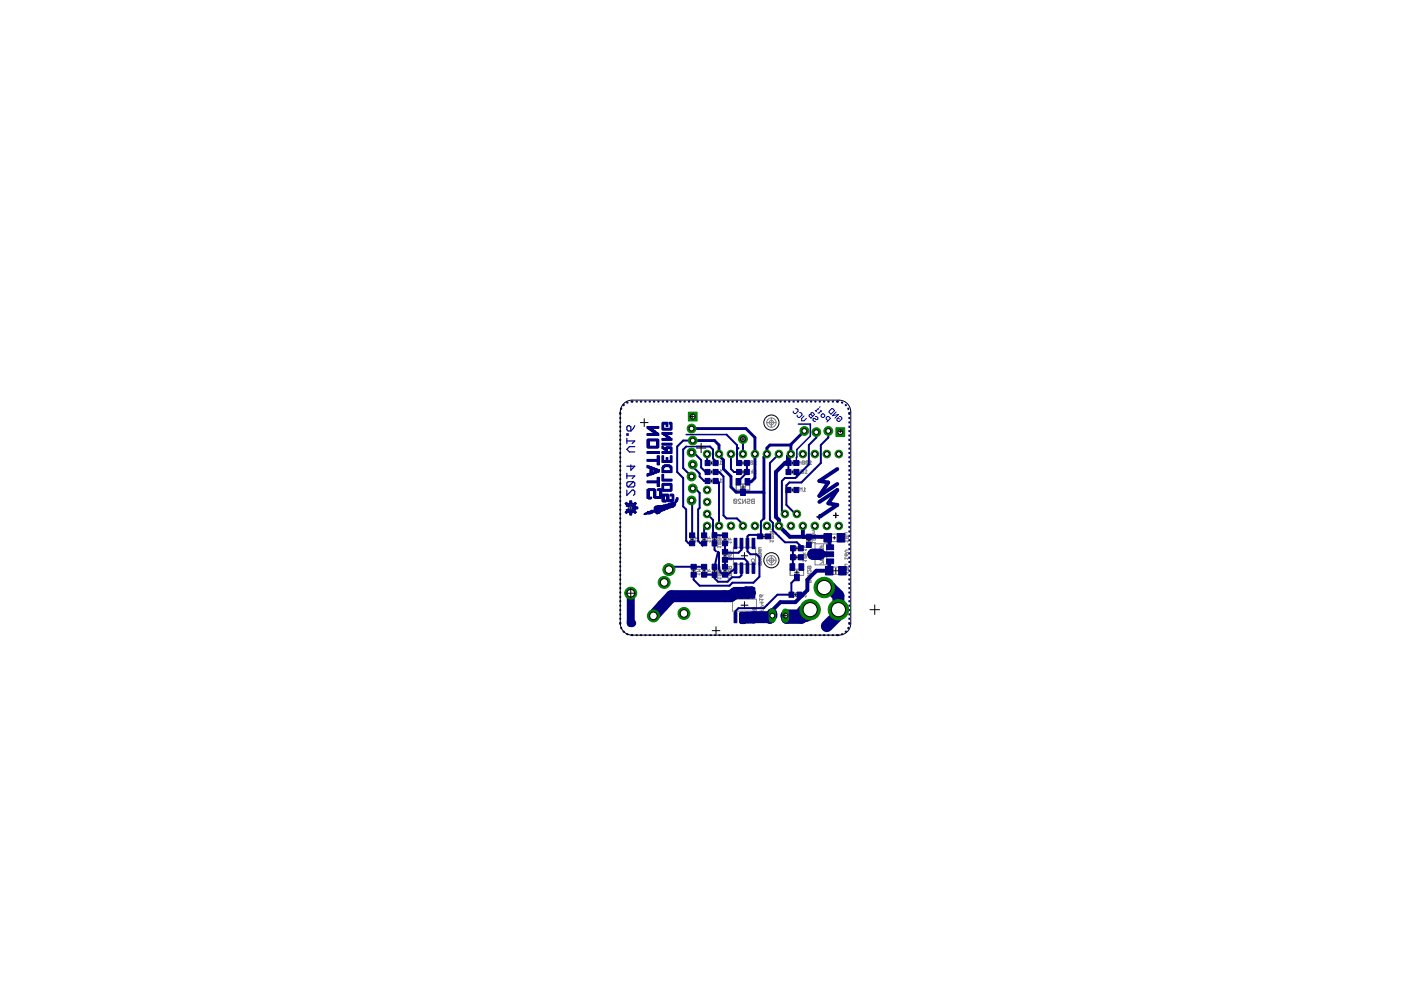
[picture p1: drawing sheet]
<svg xmlns="http://www.w3.org/2000/svg" width="297mm" height="210mm" viewBox="0 0 297 210" stroke-linecap="round" stroke-linejoin="round" font-family="sans-serif">
<g fill="none" stroke="#000" stroke-width=".21">
<path d="M150.6 98.2h.5M150.9 97.9v.5M150.9 99.8v.5M157.3 98.2h.5M157.5 97.9v.5M157.5 99.8v.5M167.7 98.2h.6M168 97.9v.5M168 99.8v.5M146.4 114.3h.7M146.7 114v.7M148.7 115.6h.5"/>
<path d="M148.9 114.3h.7M149 115.3v.6M149.3 114v.7M150.6 102h.5M150.6 100.1h.5M150.9 101.7v.5M151.1 114.3h.8M151.5 114v.7M153.4 114.3h.7M153.4 117.8h.6M153.7 114v.7M153.7 117.5v.7"/>
<path d="M157 103.3h1.1M157.2 117.8h1.3M157.3 100.1h.5M157.5 102.7v1.1M157.8 117.2v1.3M161.6 113.7h.7M162 113.3v.8M167.7 100.1h.6M167.7 103.9h.6M168 103.6v.5M168.7 118.2h.5M168.7 116.2h.5"/>
<path d="M169 116v.5M169 117.9v.5M171.1 114.7h.8M171.5 114.3v.8M173.2 109.6h1M173.5 117.5h1.1M173.7 109.1v1M174 117v1M176.6 114h.6M176.9 113.7v.6M146.8 121h.5M147.1 120.7v.6"/>
<path d="M149 121h.5M149.3 120.7v.6M151 133.7h1.6M151.2 121h.6M151.5 120.7v.6M151.8 132.9v1.6M153.5 121h.5M153.7 120.7v.6M157.1 128.3h1.5M157.8 127.6v1.5M168.4 126.1h.5M168.5 121.3h.9"/>
<path d="M168.6 125.8v.5M169 120.9v.9M176.6 121h1.2M177.2 120.4v1.2"/>
</g>
<g fill="none" stroke="#808080" stroke-width=".21">
<path d="M150.4 97.8h.9M150.4 98.5h.9M150.4 99.7h.9M151.9 98l.4 .2-.4 .2M151.9 99.9l.4 .2-.4 .3M152.3 97.7v.7M152.3 99.6v.8M152.5 98.4h.6M153.1 98l-.3-.3v.7M153.1 99.9l-.3-.3v.8M157.1 97.8h.9M157.1 98.5h.9"/>
<path d="M157.1 99.7h.9M158.5 98l.4 .2-.4 .2M158.9 97.7v.7M159.1 97.8v.5l.1 .1 .4-.1M159.1 97.8l.1-.1 .4 .1v.5M159.1 97.8l.5 .5M159.2 99.9l.4 .2-.4 .3M159.6 99.6v.8M159.9 98.4h.4M160.3 98l-.2-.3v.7M160.3 99.9l-.2-.3v.8M167.6 99.7h.8"/>
<path d="M167.6 98.6h.8M167.6 97.7h.8M169.3 99.9l.3 .2-.3 .3M169.4 98.4l.1-.4h.3v.4M169.6 99.6v.8M169.9 99.7l.1 .7 .4-.2M169.9 99.7l.1-.1 .4 .1v.5M169.9 99.7l.5 .5M170.1 97.8v.5l.1 .1 .4-.1M170.1 97.8l.4-.1 .1 .6M170.1 97.8l.5 .5M170.9 97.8l.1 .6 .3-.1"/>
<path d="M170.9 97.8l.1-.1 .3 .1v.5M170.9 97.8l.4 .5M171.1 99.9l-.2-.3v.8M171.6 98.4h.5M172.1 98l-.2-.3v.7M146.4 113.9v.9M147.1 113.9v.9M147.4 114.2h.7M147.4 114.7h.7l-.2 .3M147.4 114.4v.6M147.4 113.8l.3 .4 .2-.4M148.9 113.9v.9"/>
<path d="M149.6 113.9v.9M149.9 114.4v.6M149.9 114.2h.8M149.9 114.7h.8l-.2 .3M149.9 113.8l.3 .4 .3-.4M150.4 102.3h.9M150.4 101.6h.9M150.4 100.4h.9M151.1 114v.7M151.9 114v.7M151.9 101.8l.4 .2-.4 .3M152.2 115.7v.4"/>
<path d="M152.2 113.4l.5 .1v.4h-.5M152.2 115.9h.7l-.2 .2M152.3 101.5v.8M152.5 102.3h.6M152.5 100.4h.6M152.8 114.2h-.5v.5M152.8 114.9h-.5v.5M152.8 114.2v.5h-.5M152.8 114.9v.5h-.5M152.8 114.9l-.5 .5M152.8 114.2l-.5 .5M153.1 101.8l-.3-.3v.8"/>
<path d="M153.4 113.9v.9M153.4 117.4v.9M154.1 113.9v.9M154.1 117.4v.9M154.4 114.7v.5M154.4 117.2h.7M154.4 116.8l.2 .4 .3-.4M154.4 115h.7l-.2 .2M154.4 114.4h.7M154.4 114.1l.2 .3 .3-.3M154.5 117.5l.2 .1v.3l-.3-.1zM155.1 118.2v.5h-.4l.2-.3-.2-.2-.3 .1 .1 .4"/>
<path d="M155.1 117.5l-.4 .4M155.5 116h4.7v3.7h-4.7zM155.6 106l.4-.2 .2 .2v.6M155.6 106v.6l.1 .1 .5-.1M155.6 106l.6 .6M156.1 102.6h2.8v1.3h-2.8zM157.1 100.4h.9M157.1 106l-.1-.2-.5 .2 .6 .7h-.6M157.5 105.8v.9l.6-.9v.9M158.4 106l.1-.2 .5 .2-.2 .3-.4 .1 .1 .3 .5-.1M159.3 106l.2-.2h.4v.9h-.4l-.2-.1 .2-.3zM159.5 106.3h.4"/>
<path d="M159.9 100.4h.4M160.8 119.3h.6v-.3l-.3-.1-.1 .4M160.8 119.6l.5-.1 .1 .3h-.4zM160.8 116.8h.3v.3l-.3-.2zM160.8 118.4h.4l.2 .1-.2 .2h-.4M161.1 117.3h.3l-.1 .3M161.1 117.9h.3l-.1 .3M161.1 117.3h-.3l.2 .3M161.1 117.9h-.3l.2 .3M161.1 117.3v.1M161.1 117.9v.1M161.1 118.4v.3"/>
<path d="M161.4 116.1l-.6 .1 .2 .3h.4M161.4 116.7l-.3 .4M161.6 114.2h.7M161.6 113.3h.7M163.3 114.7h.7l-.2 .3M163.3 114.4v.6M163.3 112.2l.5 .1v.4h-.5M163.9 113.7l.1 .4-.6 .1M163.9 113l.1 .3-.6 .2M163.9 113.7h-.5l-.1 .1 .1 .4M163.9 113l-.6 .1 .1 .4M163.9 113.7l-.5 .5"/>
<path d="M163.9 113l-.5 .5M167.6 100.4h.8M167.6 104.2h.8M167.6 103.5h.8M168.5 115.9h.9M168.5 116.6h.9M168.5 117.8h.9M168.5 118.5h.9M169.6 104.2v-.8l.2 .3 .3-.3v.8M170.2 116.3v.5M170.2 116.5h.8l-.3 .3M170.2 116h.8"/>
<path d="M170.2 115.7l.3 .3 .2-.3M170.3 118.6v.5M170.3 118.8h.7l-.2 .3M170.3 117.6h.7M170.3 117.2l.2 .4 .3-.4M170.3 104.2h.5M170.6 100.4h.5M170.8 103.7l-.2-.3v.8M170.9 117.8h-.5l-.1 .2 .1 .3M170.9 117.8l.1 .4-.6 .1M170.9 117.8l-.5 .5M171.1 114.3v.7"/>
<path d="M171.9 114.3v.7M172 117.2h.7M172 117.4h.7M172 117.9h.7M172 117.2l.4-.5h.3v1.6h-.3l-.4-.4M172 117.5h.7M172 117.2v.7M172 117.7h.7M172.2 117h.5M172.2 115h.7l-.2 .3M172.2 114.8v.5M172.2 112.5l.5 .1v.4h-.5"/>
<path d="M172.2 118h.5M172.3 118.2h.4M172.3 116.9h.4M172.8 113.3l-.6 .1 .1 .4M172.8 114h-.5l-.1 .2 .1 .3M172.8 114l.1 .4-.6 .1M172.8 113.3l.1 .3-.6 .2M172.8 114l-.5 .5M172.8 113.3l-.5 .5M172.8 115.3h2.5v4.5h-2.5zM173.8 119.6l.7-.5h.1v.5M173.8 117.6v.5h.8"/>
<path d="M174.2 118.4h-.4l.2 .4 .2-.1M174.2 118.4h.4l-.1 .4-.3-.1M174.2 115.6v.2M174.2 118.4v.3M174.5 116.8l-.5 .5M174.5 116.8l.1 .2-.1 .3h-.5M174.5 116.8l-.7 .2 .2 .3M174.6 115.3v.5h-.8M174.6 116.1v.5h-.4l.1-.4-.3-.1-.2 .1 .2 .4M175.9 114.8h1.9M175.9 113.2h1.9M179.2 118.4h.7l-.3 .2"/>
<path d="M179.2 114.7h.7l-.3 .3M179.2 114.4v.6M179.2 117.5h.3v.4h-.2zM179.2 118.1v.5M179.6 113h-.4l.1 .5h.3M179.6 119.6h-.4l.1 .5h.3M179.8 113.7v.5h-.5M179.8 113.7h-.5v.5M179.8 113.7l-.5 .5M179.9 117.4l-.4 .5M179.9 116.6h-.5l-.2 .3 .2 .2h.5M146.7 120.6v.9"/>
<path d="M147.4 120.6v.9M147.7 121.7h.8l-.3 .2M147.7 121.4v.5M147.7 120.7h.8l-.3 .2 .3 .3h-.8M148.9 120.6v.9M149.6 120.6v.9M149.9 121.6h.8l-.3 .3M149.9 121.4v.5M149.9 121.1h.8M149.9 120.7l.3 .4 .2-.4M151.1 120.7v.7M151.9 120.7v.7"/>
<path d="M152.2 122.6h.7l-.2 .2M152.2 120.1l.5 .1v.4h-.5M152.2 122.3v.5M152.8 121.6v.5h-.5M152.8 121.6h-.5v.5M152.8 120.8v.5h-.5M152.8 120.8h-.5v.5M152.8 121.6l-.5 .5M152.8 120.8l-.5 .5M153.4 120.6v.9M154.1 120.6v.9M154.4 122.6h.7l-.2 .2"/>
<path d="M154.4 122.3v.5M154.4 120.6h.7l-.1-.5-.4 .1v.4M154.4 120.1l.2 .2M155 120.8h-.5v.5M155 121.6h-.5v.5M155 121.6v.5h-.5M155 120.8v.5h-.5M155 121.6l-.5 .5M155 120.8l-.5 .5M155.3 127h5.1v2.6h-5.1zM161.1 126.2l.2-.1 .1 .5-.3-.2zM161.1 126.8v.5"/>
<path d="M161.1 130.6v.2M161.1 130.7h.7M161.1 128.8l.6-.5h.1v.5M161.1 130.3h.7v-.4l-.4-.1-.1 .5M161.1 129.8l.2 .3M161.1 127.1h.7l-.3 .2M161.4 127.6v.5l.4-.4h-.7M161.4 129.3v.3M161.8 129.1v.5h-.7M161.8 130.6v.2M161.8 126.1l-.4 .5M167.5 120.7h2.9v1.3h-2.9z"/>
<path d="M168.2 125.7h.9M168.2 126.4h.9M170.2 126.4h.8l-.3 .2M170.2 126.1v.5M170.2 125.9h.8M170.2 125.5l.3 .4 .2-.4M171.2 120.8v.5l.5-.5 .3 .1-.2 .4M171.2 123.1l.6-.1 .2 .5h-.8zM171.6 123.1v.4M171.8 120l-.6 .2 .1 .3M171.8 120l.2 .4-.7 .1M171.8 122.3l.2 .3-.3 .2-.1-.4-.3-.1-.1 .1 .1 .4"/>
<path d="M171.8 120l-.5 .5M172 121.5h-.8l.8 .5h-.8M176.2 121.8h2M176.2 120.2h2M179.2 121.4h.7l-.3 .2M179.2 121.1v.5M179.8 120.4h-.5v.5M179.8 120.4v.5h-.5M179.8 120.4l-.5 .5"/>
<circle cx="159.6" cy="118.8" r=".36"/>
</g>
<g fill="#808080" stroke="#808080" stroke-width=".21">
<path d="M159.6 119.7h.3v1h-.3z"/>
<path d="M158.3 119.7h.3v1h-.3z"/>
<path d="M157 119.7h.4v1h-.4z"/>
<path d="M155.8 119.7h.3v1h-.3z"/>
<path d="M159.6 115h.3v1h-.3z"/>
<path d="M158.3 115h.3v1h-.3z"/>
<path d="M157 115h.4v1h-.4z"/>
<path d="M155.8 115h.3v1h-.3z"/>
<path d="M153.3 120.2h.8v.4h-.8z"/>
<path d="M153.3 121.4h.8v.5h-.8z"/>
<path d="M153.3 117h.8v.4h-.8z"/>
<path d="M153.3 118.3h.8v.4h-.8z"/>
<path d="M148.9 121.4h.8v.5h-.8z"/>
<path d="M148.9 120.2h.8v.4h-.8z"/>
<path d="M151 121.3h1v.6h-1z"/>
<path d="M151 120.2h1v.5h-1z"/>
<path d="M168.7 122h.5v.6h-.5z"/>
<path d="M169.7 120h.4v.6h-.4z"/>
<path d="M167.8 120h.5v.6h-.5z"/>
<path d="M169.1 125.7h.4v.8h-.4z"/>
<path d="M167.8 125.7h.4v.8h-.4z"/>
<path d="M169.4 115.8h.4v.9h-.4z"/>
<path d="M168.1 115.8h.4v.9h-.4z"/>
<path d="M153.3 113.5h.8v.4h-.8z"/>
<path d="M153.3 114.8h.8v.4h-.8z"/>
<path d="M151 113.5h1v.5h-1z"/>
<path d="M151 114.7h1v.5h-1z"/>
<path d="M146.3 113.5h.9v.4h-.9z"/>
<path d="M146.3 114.8h.9v.4h-.9z"/>
<path d="M148.9 114.8h.8v.4h-.8z"/>
<path d="M148.9 113.5h.8v.4h-.8z"/>
<path d="M151.3 97.7h.4v.9h-.4z"/>
<path d="M150 97.7h.4v.9h-.4z"/>
<path d="M150 101.6h.4v.8h-.4z"/>
<path d="M151.3 101.6h.4v.8h-.4z"/>
<path d="M150 99.7h.4v.8h-.4z"/>
<path d="M151.3 99.7h.4v.8h-.4z"/>
<path d="M175.3 115.8h.8v.5h-.8z"/>
<path d="M175.3 118.8h.8v.5h-.8z"/>
<path d="M175.3 117.2h.8v.6h-.8z"/>
<path d="M171 113.8h1v.5h-1z"/>
<path d="M171 115h1v.5h-1z"/>
<path d="M167.2 97.7h.5v.9h-.5z"/>
<path d="M168.3 97.7h.5v.9h-.5z"/>
<path d="M175.5 120.2h.8v1.7h-.8z"/>
<path d="M178.1 120.2h.8v1.7h-.8z"/>
<path d="M175.2 113.2h.7v1.7h-.7z"/>
<path d="M177.8 113.2h.8v1.7h-.8z"/>
<path d="M167.2 99.7h.4v.8h-.4z"/>
<path d="M168.4 99.7h.4v.8h-.4z"/>
<path d="M161.1 113.3h.5v.9h-.5z"/>
<path d="M162.3 113.3h.5v.9h-.5z"/>
<path d="M169.4 117.7h.4v.9h-.4z"/>
<path d="M168.1 117.7h.4v.9h-.4z"/>
<path d="M146.6 120.2h.9v.4h-.9z"/>
<path d="M146.6 121.4h.9v.5h-.9z"/>
<path d="M157.3 103.9h.5v.6h-.5z"/>
<path d="M158.2 101.9h.5v.6h-.5z"/>
<path d="M156.4 101.9h.4v.6h-.4z"/>
<path d="M156.7 97.7h.4v.9h-.4z"/>
<path d="M157.9 97.7h.5v.9h-.5z"/>
<path d="M156.7 99.7h.4v.8h-.4z"/>
<path d="M157.9 99.7h.5v.8h-.5z"/>
<path d="M167.2 103.5h.4v.8h-.4z"/>
<path d="M168.4 103.5h.4v.8h-.4z"/>
</g>
<path d="M159.6 128.9a.32 .32 0 0 1 .5 0 .32 .32 0 0 1-.1 .5 .32 .32 0 0 1-.4-.3h.1a.19 .19 0 0 1 .2-.2 .19 .19 0 0 1 .2 .2 .19 .19 0 0 1-.3 .1l-.2-.1z" fill-rule="evenodd" fill="#808080" stroke="#808080" stroke-width=".21"/>
<g fill="none" stroke="#000080" stroke-width=".21">
<path d="M168.7 86.7h.3l.2 .2v.3l-.5 .5h-.3l-.2-.3v-.2M169.5 87.5h.3l.2 .3v.2l-.5 .5h-.2l-.3-.2v-.3M170.5 88.2l-.5 .5v.5h.5l.5-.5M171.9 87.9l.4 .4M171.9 87.6l.4-.1 .4 .4-.8 .7-.3-.3 .1-.4h.2zM172.8 87l.3 .3M172.9 88.3h.2l.3 .3-.1 .4h-.3l-.2-.3-.4 .1v.3l.2 .2h.3M173.6 86.8l-.1-.2-.5 .5M173.9 86.2l-.2 .2M173.9 87.1l.3 .2M174.1 88l.2-.2h.3l.3 .2v.3l-.3 .2h-.3l-.2-.2zM174.2 87.1l-.5 .5h-.3"/>
<path d="M175.6 89.2l-.4-.4v-.2l.2-.3h.3l.4 .4-.8 .8M175.8 87.2l.5-.5h.3l.4 .4-.8 .7-.4-.4zM177.3 87.4l-.8 .7 1.3-.2-.8 .7M178 88.3h.2l.3 .3v.2l-.5 .5h-.3l-.3-.2v-.3l.3-.2 .3 .2M132.5 106.8l.3-.3 .4 .3 .3-.1v-.5h.4l.1 .5 .3 .1 .4-.3 .2 .3M132.5 106.8l.4 .3-.1 .2 .5 .2M132.5 106.8h.6M132.6 108.7h.5M132.6 108.5h2.3M132.7 106.9h2.1M132.7 106.7h.3M132.7 108.4h2.1"/>
<path d="M132.7 108.8h.2M132.8 107h1.9M132.8 108.1l.1 .1-.4 .4 .3 .3 .4-.3 .3 .1v.5h.4l.1-.5 .3-.1 .4 .3 .2-.3-.3-.4 .1-.1M132.8 106.5h.1M132.8 107.3h1.9M132.8 108.3h1.9M132.8 108.1h.7M132.8 108.2h1.8M132.8 107.1h1.8M132.9 107.4h.5M133.1 107.9h.2M133.2 107.5h.1"/>
<path d="M133.3 106.8h.9M133.3 108v-.1l-.5 .2M133.4 108.7h.6M133.4 107.3l-.1 .2M133.5 108.8h.4M133.5 106.7h.5M133.5 108.9h.4M133.5 106.5h.4M133.5 106.4h.4M133.5 109.1h.4M133.5 109h.4M133.5 106.3h.4"/>
<path d="M133.6 107.2l-.2 .1M133.8 107.2l.2 .1M134 108.1h.7M134 107.3l.2 .5M134.1 107.4h.6M134.1 107.9a.46 .46 0 0 1-.8 .1M134.1 107.9h.6M134.2 107.5h.8M134.2 107.8l-.1 .1M134.2 107.8h1M134.2 107.7h1M134.2 107.6h1"/>
<path d="M134.3 106.8h.6M134.4 108.7h.5M134.5 106.7h.3M134.5 108.8h.2M134.6 106.5h.1M134.9 106.8l-.3 .3 .1 .4h.5v.4M135.2 107.9h-.5v.2"/>
</g>
<g fill="none" stroke="#000080" stroke-width=".25">
<path d="M132.9 90.5l.3-.2h.3l.3 .2v.9h-.6l-.3-.3zM132.9 92h.3v.3h-.3zM132.9 92.9v1.1M132.9 93.5h1.7l-.6 .5M133.8 98.6v1.1l.8-.9h-1.7M134.6 94.7h-1.1l-.6 .6 .6 .5h1.1M134.6 90.3l-.3 .5-.5 .6M132.9 100.4v1.1M132.9 103.9v1.1l1.1-1.1h.3l.3 .3v.6l-.3 .2M132.9 100.9h1.7l-.6 .6M134.3 102.1h-1.1l-.3 .3v.6l.3 .3M134.3 102.1l.3 .3v.6l-.3 .3h-1.1"/>
<path d="M134.3 102.1l-1.1 1.2"/>
</g>
<g fill="#000080" stroke="#000080" stroke-width=".21">
<path d="M159.4 119.4h.6v2.2h-.6z"/>
<path d="M159.4 114.1h.6v2.2h-.6z"/>
<path d="M158.2 119.4h.6v2.2h-.6z"/>
<path d="M156.9 119.4h.6v2.2h-.6z"/>
<path d="M158.2 114.1h.6v2.2h-.6z"/>
<path d="M156.9 114.1h.6v2.2h-.6z"/>
<path d="M155.6 119.4h.6v2.2h-.6z"/>
<path d="M155.6 114.1h.6v2.2h-.6z"/>
<path d="M153.2 121.3h1.1v1.1h-1.1z"/>
<path d="M153.2 119.7h1.1v1h-1.1z"/>
<path d="M153.2 118.2h1.1v1h-1.1z"/>
<path d="M153.2 116.5h1.1v1h-1.1z"/>
<path d="M148.7 119.7h1.1v1h-1.1z"/>
<path d="M148.7 121.3h1.1v1.1h-1.1z"/>
<path d="M151 121.3h1v1.1h-1z"/>
<path d="M151 119.6h1v1.1h-1z"/>
<path d="M168.4 121.7h1.1v1.4h-1.1z"/>
<path d="M169.4 119.5h1v1.4h-1z"/>
<path d="M167.5 119.5h1v1.4h-1z"/>
<path d="M167.3 125.5h1v1.1h-1z"/>
<path d="M169 125.5h1v1.1h-1z"/>
<path d="M167.6 115.7h1v1.1h-1z"/>
<path d="M169.3 115.7h1v1.1h-1z"/>
<path d="M153.2 114.7h1.1v1h-1.1z"/>
<path d="M153.2 113h1.1v1h-1.1z"/>
<path d="M151 112.9h1v1.1h-1z"/>
<path d="M151 114.7h1v1.1h-1z"/>
<path d="M159.4 129.8h.6v2.2h-.6z"/>
<path d="M159.4 124.6h.6v2.2h-.6z"/>
<path d="M158.2 129.8h.6v2.2h-.6z"/>
<path d="M156.9 129.8h.6v2.2h-.6z"/>
<path d="M158.2 124.6h.6v2.2h-.6z"/>
<path d="M156.9 124.6h.6v2.2h-.6z"/>
<path d="M155.6 129.8h.6v2.2h-.6z"/>
<path d="M155.6 124.6h.6v2.2h-.6z"/>
<path d="M146.2 114.7h1.1v1h-1.1z"/>
<path d="M146.2 113h1.1v1h-1.1z"/>
<path d="M148.7 113h1.1v1h-1.1z"/>
<path d="M148.7 114.7h1.1v1h-1.1z"/>
<path d="M149.5 97.6h1v1.1h-1z"/>
<path d="M151.2 97.6h1v1.1h-1z"/>
<path d="M151.2 101.4h1v1.1h-1z"/>
<path d="M149.5 101.4h1v1.1h-1z"/>
<path d="M151.2 99.5h1v1.1h-1z"/>
<path d="M149.5 99.5h1v1.1h-1z"/>
<path d="M175.3 115.5h1.4v1h-1.4z"/>
<path d="M175.3 118.5h1.4v1h-1.4z"/>
<path d="M174.8 117h1.9v1h-1.9z"/>
<path d="M171 113.3h1v1.1h-1z"/>
<path d="M171 115h1v1.1h-1z"/>
<path d="M166.6 97.7h1.1v1h-1.1z"/>
<path d="M168.3 97.7h1.1v1h-1.1z"/>
<path d="M175 120.1h1.6v1.8h-1.6z"/>
<path d="M177.8 120.1h1.6v1.8h-1.6z"/>
<path d="M174.7 113.1h1.6v1.8h-1.6z"/>
<path d="M177.5 113.1h1.6v1.8h-1.6z"/>
<path d="M168.3 99.5h1.1v1.1h-1.1z"/>
<path d="M166.6 99.5h1.1v1.1h-1.1z"/>
<path d="M160.6 113.2h1.1v1h-1.1z"/>
<path d="M162.3 113.2h1.1v1h-1.1z"/>
<path d="M167.6 117.6h1v1.1h-1z"/>
<path d="M169.3 117.6h1v1.1h-1z"/>
<path d="M136.5 109l.2 .1z"/>
<path d="M136.7 108.8h.1v.3h-.1z"/>
<path d="M136.8 108.8h.1v.3h-.1z"/>
<path d="M136.9 108.7h.1v.4h-.1z"/>
<path d="M137 108.7h.2v.3h-.2z"/>
<path d="M137.2 90.4h.1v.4h-.1z"/>
<path d="M137.2 91.9h.1v.4h-.1z"/>
<path d="M137.2 93.2h.1v1.7h-.1z"/>
<path d="M137.2 95.8h.1v.3h-.1z"/>
<path d="M137.2 97.4h.1v.4h-.1z"/>
<path d="M137.2 98.7h.1v.5h-.1z"/>
<path d="M137.2 100.5h.1v.5h-.1z"/>
<path d="M137.2 102h.1v.4h-.1z"/>
<path d="M137.2 103.8h.1v1.9h-.1z"/>
<path d="M137.2 108.6h.1v.4h-.1z"/>
<path d="M137.3 90.4h.1v.5h-.1z"/>
<path d="M137.3 91.9h.1v.4h-.1z"/>
<path d="M137.3 93.1h.1v1.9h-.1z"/>
<path d="M137.3 95.8h.1v.3h-.1z"/>
<path d="M137.3 97.4h.1v.4h-.1z"/>
<path d="M137.3 98.7h.1v.5h-.1z"/>
<path d="M137.3 100.5h.1v.5h-.1z"/>
<path d="M137.3 102h.1v.4h-.1z"/>
<path d="M137.3 103.8h.1v1.9h-.1z"/>
<path d="M137.3 108.5h.1v.5h-.1z"/>
<path d="M137.4 90.4h.1v.5h-.1z"/>
<path d="M137.4 91.9h.1v.4h-.1z"/>
<path d="M137.4 93.1h.1v1.9h-.1z"/>
<path d="M137.4 95.8h.1v.3h-.1z"/>
<path d="M137.4 97.4h.1v.4h-.1z"/>
<path d="M137.4 98.8h.1v.4h-.1z"/>
<path d="M137.4 100.5h.1v.3h-.1z"/>
<path d="M137.4 102h.1v.4h-.1z"/>
<path d="M137.4 103.6h.1v2.2h-.1z"/>
<path d="M137.4 108.5h.1v.5h-.1z"/>
<path d="M137.5 90.4h.2v.7h-.2z"/>
<path d="M137.5 91.9h.2v.4h-.2z"/>
<path d="M137.5 93.1h.2v1.9h-.2z"/>
<path d="M137.5 95.8h.2v.3h-.2z"/>
<path d="M137.5 97.4h.2v.4h-.2z"/>
<path d="M137.5 98.8h.2v.5h-.2z"/>
<path d="M137.5 100.3h.2v.5h-.2z"/>
<path d="M137.5 102h.2v.4h-.2z"/>
<path d="M137.5 103.6h.2v2.2h-.2z"/>
<path d="M137.5 108.5h.2v.5h-.2z"/>
<path d="M137.7 90.4h.1v.8h-.1z"/>
<path d="M137.7 91.9h.1v.4h-.1z"/>
<path d="M137.7 93.1h.1v.4h-.1z"/>
<path d="M137.7 94.6h.1v.4h-.1z"/>
<path d="M137.7 95.8h.1v.3h-.1z"/>
<path d="M137.7 97.4h.1v.4h-.1z"/>
<path d="M137.7 98.8h.1v.5h-.1z"/>
<path d="M137.7 100.3h.1v.5h-.1z"/>
<path d="M137.7 102h.1v.4h-.1z"/>
<path d="M137.7 103.6h.1v.4h-.1z"/>
<path d="M137.7 105.4h.1v.4h-.1z"/>
<path d="M137.7 108.5h.1v.5h-.1z"/>
<path d="M137.8 90.4h.1v.8h-.1z"/>
<path d="M137.8 91.9h.1v.4h-.1z"/>
<path d="M137.8 93.1h.1v.4h-.1z"/>
<path d="M137.8 94.6h.1v.4h-.1z"/>
<path d="M137.8 95.8h.1v.3h-.1z"/>
<path d="M137.8 97.4h.1v.4h-.1z"/>
<path d="M137.8 98.9h.1v1.8h-.1z"/>
<path d="M137.8 102h.1v.4h-.1z"/>
<path d="M137.8 103.6h.1v.4h-.1z"/>
<path d="M137.8 105.4h.1v.4h-.1z"/>
<path d="M137.8 108.3h.1v.7h-.1z"/>
<path d="M137.9 90.4h.1v.9h-.1z"/>
<path d="M137.9 91.9h.1v.4h-.1z"/>
<path d="M137.9 93.1h.1v.4h-.1z"/>
<path d="M137.9 94.6h.1v.4h-.1z"/>
<path d="M137.9 95.8h.1v.3h-.1z"/>
<path d="M137.9 97.4h.1v.4h-.1z"/>
<path d="M137.9 98.9h.1v1.8h-.1z"/>
<path d="M137.9 102h.1v.4h-.1z"/>
<path d="M137.9 103.6h.1v.4h-.1z"/>
<path d="M137.9 105.4h.1v.4h-.1z"/>
<path d="M137.9 108.3h.1v.5h-.1z"/>
<path d="M138 90.4h.2v1h-.2z"/>
<path d="M138 91.9h.2v.4h-.2z"/>
<path d="M138 93.1h.2v.4h-.2z"/>
<path d="M138 94.6h.2v.4h-.2z"/>
<path d="M138 95.8h.2v.3h-.2z"/>
<path d="M138 97.4h.2v.4h-.2z"/>
<path d="M138 98.9h.2v1.8h-.2z"/>
<path d="M138 102h.2v.4h-.2z"/>
<path d="M138 103.6h.2v.4h-.2z"/>
<path d="M138 105.4h.2v.3h-.2z"/>
<path d="M138 108.2h.2v.6h-.2z"/>
<path d="M138.2 90.4h.1v.4h-.1z"/>
<path d="M138.2 90.9h.1v.7h-.1z"/>
<path d="M138.2 91.9h.1v.4h-.1z"/>
<path d="M138.2 93.1h.1v.4h-.1z"/>
<path d="M138.2 94.6h.1v.4h-.1z"/>
<path d="M138.2 95.8h.1v.3h-.1z"/>
<path d="M138.2 97.4h.1v.4h-.1z"/>
<path d="M138.2 99.1h.1v1.5h-.1z"/>
<path d="M138.2 102h.1v.4h-.1z"/>
<path d="M138.2 103.6h.1v.4h-.1z"/>
<path d="M138.2 108.2h.1v.6h-.1z"/>
<path d="M138.3 90.4h.1v.4h-.1z"/>
<path d="M138.3 91.1h.1v.5h-.1z"/>
<path d="M138.3 91.9h.1v.4h-.1z"/>
<path d="M138.3 93.1h.1v.4h-.1z"/>
<path d="M138.3 94.6h.1v.4h-.1z"/>
<path d="M138.3 95.8h.1v.3h-.1z"/>
<path d="M138.3 97.4h.1v.4h-.1z"/>
<path d="M138.3 99.1h.1v.5h-.1z"/>
<path d="M138.3 100.2h.1v.4h-.1z"/>
<path d="M138.3 102h.1v.4h-.1z"/>
<path d="M138.3 103.6h.1v.4h-.1z"/>
<path d="M138.3 108.2h.1v.5h-.1z"/>
<path d="M138.4 90.4h.2v.4h-.2z"/>
<path d="M138.4 91.1h.2v.6h-.2z"/>
<path d="M138.4 91.9h.2v.4h-.2z"/>
<path d="M138.4 93.1h.2v.4h-.2z"/>
<path d="M138.4 94.6h.2v.4h-.2z"/>
<path d="M138.4 95.8h.2v.3h-.2z"/>
<path d="M138.4 97.4h.2v.4h-.2z"/>
<path d="M138.4 99.2h.2v.4h-.2z"/>
<path d="M138.4 100.1h.2v.5h-.2z"/>
<path d="M138.4 102h.2v.4h-.2z"/>
<path d="M138.4 103.6h.2v.4h-.2z"/>
<path d="M138.4 108.2h.2v.4h-.2z"/>
<path d="M138.6 90.4h.1v.4h-.1z"/>
<path d="M138.6 91.2h.1v.6h-.1z"/>
<path d="M138.6 91.9h.1v.4h-.1z"/>
<path d="M138.6 93.1h.1v.4h-.1z"/>
<path d="M138.6 94.6h.1v.4h-.1z"/>
<path d="M138.6 95.8h.1v.3h-.1z"/>
<path d="M138.6 97.4h.1v.4h-.1z"/>
<path d="M138.6 99.2h.1v.5h-.1z"/>
<path d="M138.6 100.1h.1v.4h-.1z"/>
<path d="M138.6 102h.1v.4h-.1z"/>
<path d="M138.6 103.6h.1v1.9h-.1z"/>
<path d="M138.6 108.2h.1v.4h-.1z"/>
<path d="M138.7 90.4h.1v.4h-.1z"/>
<path d="M138.7 91.3h.1v.5h-.1z"/>
<path d="M138.7 91.9h.1v.4h-.1z"/>
<path d="M138.7 93.1h.1v.4h-.1z"/>
<path d="M138.7 94.6h.1v.4h-.1z"/>
<path d="M138.7 95.8h.1v.3h-.1z"/>
<path d="M138.7 97.4h.1v.4h-.1z"/>
<path d="M138.7 99.2h.1v.5h-.1z"/>
<path d="M138.7 99.9h.1v.6h-.1z"/>
<path d="M138.7 102h.1v.4h-.1z"/>
<path d="M138.7 103.6h.1v1.9h-.1z"/>
<path d="M138.7 107.6h.1v1h-.1z"/>
<path d="M138.8 90.4h.1v.4h-.1z"/>
<path d="M138.8 91.3h.1v1h-.1z"/>
<path d="M138.8 93.1h.1v.4h-.1z"/>
<path d="M138.8 94.6h.1v.4h-.1z"/>
<path d="M138.8 95.8h.1v.3h-.1z"/>
<path d="M138.8 97.4h.1v.4h-.1z"/>
<path d="M138.8 99.3h.1v.5h-.1z"/>
<path d="M138.8 99.9h.1v.4h-.1z"/>
<path d="M138.8 102h.1v.4h-.1z"/>
<path d="M138.8 103.8h.1v1.9h-.1z"/>
<path d="M138.8 107.4h.1v1.2h-.1z"/>
<path d="M138.9 90.4h.2v.4h-.2z"/>
<path d="M138.9 91.4h.2v.9h-.2z"/>
<path d="M138.9 93.1h.2v.4h-.2z"/>
<path d="M138.9 94.6h.2v.4h-.2z"/>
<path d="M138.9 95.8h.2v.3h-.2z"/>
<path d="M138.9 97.4h.2v.4h-.2z"/>
<path d="M138.9 99.3h.2v.5h-.2z"/>
<path d="M138.9 99.9h.2v.4h-.2z"/>
<path d="M138.9 102h.2v.4h-.2z"/>
<path d="M138.9 103.8h.2v1.9h-.2z"/>
<path d="M138.9 107.3h.2v1.4h-.2z"/>
<path d="M139.1 90.4h.1v.4h-.1z"/>
<path d="M139.1 91.6h.1v.7h-.1z"/>
<path d="M139.1 93.1h.1v.4h-.1z"/>
<path d="M139.1 94.6h.1v.4h-.1z"/>
<path d="M139.1 95.8h.1v.3h-.1z"/>
<path d="M139.1 97.4h.1v.4h-.1z"/>
<path d="M139.1 99.3h.1v1h-.1z"/>
<path d="M139.1 102h.1v.4h-.1z"/>
<path d="M139.1 105.3h.1v.4h-.1z"/>
<path d="M139.1 107.3h.1v1.5h-.1z"/>
<path d="M139.2 90.4h.1v.4h-.1z"/>
<path d="M139.2 91.7h.1v.6h-.1z"/>
<path d="M139.2 93.1h.1v1.9h-.1z"/>
<path d="M139.2 95.8h.1v.3h-.1z"/>
<path d="M139.2 97.4h.1v.4h-.1z"/>
<path d="M139.2 99.4h.1v.8h-.1z"/>
<path d="M139.2 102h.1v.4h-.1z"/>
<path d="M139.2 105.3h.1v.4h-.1z"/>
<path d="M139.2 107.3h.1v1.7h-.1z"/>
<path d="M139.3 90.4h.1v.4h-.1z"/>
<path d="M139.3 91.7h.1v.6h-.1z"/>
<path d="M139.3 93.1h.1v1.9h-.1z"/>
<path d="M139.3 95.8h.1v.3h-.1z"/>
<path d="M139.3 96.6h.1v2h-.1z"/>
<path d="M139.3 99.4h.1v.8h-.1z"/>
<path d="M139.3 101.2h.1v1.9h-.1z"/>
<path d="M139.3 105.3h.1v.4h-.1z"/>
<path d="M139.3 107.2h.1v1.8h-.1z"/>
<path d="M139.4 90.4h.2v.4h-.2z"/>
<path d="M139.4 91.8h.2v.5h-.2z"/>
<path d="M139.4 93.1h.2v1.9h-.2z"/>
<path d="M139.4 95.8h.2v.3h-.2z"/>
<path d="M139.4 96.6h.2v2h-.2z"/>
<path d="M139.4 99.6h.2v.6h-.2z"/>
<path d="M139.4 101.2h.2v1.9h-.2z"/>
<path d="M139.4 103.6h.2v.4h-.2z"/>
<path d="M139.4 105.3h.2v.4h-.2z"/>
<path d="M139.4 107.2h.2v1.6h-.2z"/>
<path d="M139.6 90.4h.1v.4h-.1z"/>
<path d="M139.6 91.9h.1v.4h-.1z"/>
<path d="M139.6 93.2h.1v1.7h-.1z"/>
<path d="M139.6 95.8h.1v.3h-.1z"/>
<path d="M139.6 96.6h.1v2h-.1z"/>
<path d="M139.6 99.6h.1v.5h-.1z"/>
<path d="M139.6 101.2h.1v1.9h-.1z"/>
<path d="M139.6 103.6h.1v.4h-.1z"/>
<path d="M139.6 105.3h.1v.4h-.1z"/>
<path d="M139.6 107.2h.1v1.6h-.1z"/>
<path d="M139.7 95.8h.1v.3h-.1z"/>
<path d="M139.7 96.6h.1v2h-.1z"/>
<path d="M139.7 99.6h.1v.5h-.1z"/>
<path d="M139.7 101.2h.1v1.9h-.1z"/>
<path d="M139.7 103.6h.1v.4h-.1z"/>
<path d="M139.7 105.3h.1v.4h-.1z"/>
<path d="M139.7 107.2h.1v1.6h-.1z"/>
<path d="M139.8 103.6h.2v2.1h-.2z"/>
<path d="M139.8 107.3h.2v1.4h-.2z"/>
<path d="M140 103.6h.1v2.1h-.1z"/>
<path d="M140 107.2h.1v1.4h-.1z"/>
<path d="M140.1 103.6h.1v2.1h-.1z"/>
<path d="M140.1 107.2h.1v1.3h-.1z"/>
<path d="M140.2 103.8h.1v1.7h-.1z"/>
<path d="M140.2 107.2h.1v1.3h-.1z"/>
<path d="M140.3 89.7h.2v1.4h-.2z"/>
<path d="M140.3 91.7h.2v.4h-.2z"/>
<path d="M140.3 93h.2v.3h-.2z"/>
<path d="M140.3 94h.2v.4h-.2z"/>
<path d="M140.3 94.6h.2v.5h-.2z"/>
<path d="M140.3 95.8h.2v.3h-.2z"/>
<path d="M140.3 96.6h.2v1.4h-.2z"/>
<path d="M140.3 99.1h.2v1.1h-.2z"/>
<path d="M140.3 100.6h.2v1.4h-.2z"/>
<path d="M140.3 102.6h.2v1.4h-.2z"/>
<path d="M140.3 104.9h.2v1.4h-.2z"/>
<path d="M140.3 107.2h.2v1.1h-.2z"/>
<path d="M140.5 89.5h.1v1.7h-.1z"/>
<path d="M140.5 91.7h.1v.4h-.1z"/>
<path d="M140.5 93h.1v.3h-.1z"/>
<path d="M140.5 94h.1v.4h-.1z"/>
<path d="M140.5 94.6h.1v.5h-.1z"/>
<path d="M140.5 95.8h.1v.3h-.1z"/>
<path d="M140.5 96.6h.1v1.4h-.1z"/>
<path d="M140.5 98.8h.1v1.4h-.1z"/>
<path d="M140.5 100.6h.1v1.4h-.1z"/>
<path d="M140.5 102.5h.1v1.6h-.1z"/>
<path d="M140.5 104.8h.1v1.6h-.1z"/>
<path d="M140.5 107.2h.1v1.1h-.1z"/>
<path d="M140.6 89.5h.1v1.7h-.1z"/>
<path d="M140.6 91.7h.1v.5h-.1z"/>
<path d="M140.6 93h.1v.3h-.1z"/>
<path d="M140.6 94h.1v.4h-.1z"/>
<path d="M140.6 94.7h.1v.5h-.1z"/>
<path d="M140.6 95.8h.1v.3h-.1z"/>
<path d="M140.6 96.6h.1v1.4h-.1z"/>
<path d="M140.6 98.7h.1v1.5h-.1z"/>
<path d="M140.6 100.6h.1v1.4h-.1z"/>
<path d="M140.6 102.5h.1v1.6h-.1z"/>
<path d="M140.6 104.8h.1v1.6h-.1z"/>
<path d="M140.6 107.1h.1v1.1h-.1z"/>
<path d="M140.7 89.5h.1v.4h-.1z"/>
<path d="M140.7 90.8h.1v.4h-.1z"/>
<path d="M140.7 91.7h.1v.6h-.1z"/>
<path d="M140.7 93h.1v.3h-.1z"/>
<path d="M140.7 94h.1v.4h-.1z"/>
<path d="M140.7 94.9h.1v.5h-.1z"/>
<path d="M140.7 95.8h.1v.3h-.1z"/>
<path d="M140.7 97.7h.1v.3h-.1z"/>
<path d="M140.7 98.7h.1v.5h-.1z"/>
<path d="M140.7 99.8h.1v.4h-.1z"/>
<path d="M140.7 101.6h.1v.4h-.1z"/>
<path d="M140.7 102.5h.1v.4h-.1z"/>
<path d="M140.7 103.8h.1v.3h-.1z"/>
<path d="M140.7 104.8h.1v1.6h-.1z"/>
<path d="M140.7 107.1h.1v1.1h-.1z"/>
<path d="M140.8 89.5h.2v.4h-.2z"/>
<path d="M140.8 90.8h.2v.4h-.2z"/>
<path d="M140.8 91.7h.2v.6h-.2z"/>
<path d="M140.8 93h.2v.3h-.2z"/>
<path d="M140.8 94h.2v.4h-.2z"/>
<path d="M140.8 95h.2v.4h-.2z"/>
<path d="M140.8 95.8h.2v.3h-.2z"/>
<path d="M140.8 97.7h.2v.3h-.2z"/>
<path d="M140.8 98.6h.2v.5h-.2z"/>
<path d="M140.8 99.8h.2v.4h-.2z"/>
<path d="M140.8 101.6h.2v.4h-.2z"/>
<path d="M140.8 102.5h.2v.4h-.2z"/>
<path d="M140.8 103.8h.2v.3h-.2z"/>
<path d="M140.8 104.8h.2v.4h-.2z"/>
<path d="M140.8 106h.2v.4h-.2z"/>
<path d="M140.8 107.1h.2v1.1h-.2z"/>
<path d="M141 89.5h.1v.4h-.1z"/>
<path d="M141 90.8h.1v.4h-.1z"/>
<path d="M141 91.7h.1v.8h-.1z"/>
<path d="M141 93h.1v.3h-.1z"/>
<path d="M141 94h.1v.4h-.1z"/>
<path d="M141 95h.1v.5h-.1z"/>
<path d="M141 95.8h.1v.3h-.1z"/>
<path d="M141 97.7h.1v.3h-.1z"/>
<path d="M141 98.6h.1v.3h-.1z"/>
<path d="M141 99.8h.1v.4h-.1z"/>
<path d="M141 101.6h.1v.4h-.1z"/>
<path d="M141 102.5h.1v.4h-.1z"/>
<path d="M141 103.8h.1v.3h-.1z"/>
<path d="M141 104.8h.1v.4h-.1z"/>
<path d="M141 106h.1v.4h-.1z"/>
<path d="M141 107.1h.1v1h-.1z"/>
<path d="M141.1 89.5h.1v.4h-.1z"/>
<path d="M141.1 90.8h.1v.4h-.1z"/>
<path d="M141.1 91.7h.1v.9h-.1z"/>
<path d="M141.1 93h.1v.3h-.1z"/>
<path d="M141.1 94h.1v.4h-.1z"/>
<path d="M141.1 94.9h.1v1.2h-.1z"/>
<path d="M141.1 97.7h.1v.3h-.1z"/>
<path d="M141.1 98.6h.1v.3h-.1z"/>
<path d="M141.1 99.8h.1v.4h-.1z"/>
<path d="M141.1 101.6h.1v.4h-.1z"/>
<path d="M141.1 102.5h.1v.4h-.1z"/>
<path d="M141.1 103.8h.1v.3h-.1z"/>
<path d="M141.1 104.8h.1v.4h-.1z"/>
<path d="M141.1 106h.1v.4h-.1z"/>
<path d="M141.1 106.9h.1v1h-.1z"/>
<path d="M141.2 89.5h.2v.9h-.2z"/>
<path d="M141.2 90.8h.2v.4h-.2z"/>
<path d="M141.2 91.7h.2v.4h-.2z"/>
<path d="M141.2 92.2h.2v.5h-.2z"/>
<path d="M141.2 93h.2v.3h-.2z"/>
<path d="M141.2 94h.2v.4h-.2z"/>
<path d="M141.2 94.7h.2v1.4h-.2z"/>
<path d="M141.2 97h.2v1h-.2z"/>
<path d="M141.2 98.6h.2v.3h-.2z"/>
<path d="M141.2 99.8h.2v.4h-.2z"/>
<path d="M141.2 101.6h.2v.4h-.2z"/>
<path d="M141.2 102.5h.2v.4h-.2z"/>
<path d="M141.2 103.8h.2v.3h-.2z"/>
<path d="M141.2 104.8h.2v.4h-.2z"/>
<path d="M141.2 106.9h.2v1h-.2z"/>
<path d="M141.4 89.5h.1v.9h-.1z"/>
<path d="M141.4 90.8h.1v.4h-.1z"/>
<path d="M141.4 91.7h.1v.4h-.1z"/>
<path d="M141.4 92.3h.1v.4h-.1z"/>
<path d="M141.4 93h.1v.3h-.1z"/>
<path d="M141.4 94h.1v.4h-.1z"/>
<path d="M141.4 94.7h.1v1.4h-.1z"/>
<path d="M141.4 97h.1v1h-.1z"/>
<path d="M141.4 98.6h.1v.3h-.1z"/>
<path d="M141.4 99.8h.1v.4h-.1z"/>
<path d="M141.4 101.6h.1v.4h-.1z"/>
<path d="M141.4 102.5h.1v.4h-.1z"/>
<path d="M141.4 103.8h.1v.3h-.1z"/>
<path d="M141.4 104.8h.1v1.4h-.1z"/>
<path d="M141.4 106.9h.1v1h-.1z"/>
<path d="M141.5 89.5h.1v.9h-.1z"/>
<path d="M141.5 90.8h.1v.4h-.1z"/>
<path d="M141.5 91.7h.1v.4h-.1z"/>
<path d="M141.5 92.3h.1v.5h-.1z"/>
<path d="M141.5 93h.1v.3h-.1z"/>
<path d="M141.5 94h.1v.4h-.1z"/>
<path d="M141.5 94.7h.1v.4h-.1z"/>
<path d="M141.5 95.8h.1v.3h-.1z"/>
<path d="M141.5 97h.1v1h-.1z"/>
<path d="M141.5 98.6h.1v.3h-.1z"/>
<path d="M141.5 99.8h.1v.4h-.1z"/>
<path d="M141.5 101.6h.1v.4h-.1z"/>
<path d="M141.5 102.5h.1v.4h-.1z"/>
<path d="M141.5 103.8h.1v.3h-.1z"/>
<path d="M141.5 104.8h.1v1.5h-.1z"/>
<path d="M141.5 106.9h.1v1h-.1z"/>
<path d="M141.6 90.8h.1v.4h-.1z"/>
<path d="M141.6 91.7h.1v.4h-.1z"/>
<path d="M141.6 92.5h.1v.8h-.1z"/>
<path d="M141.6 94h.1v.4h-.1z"/>
<path d="M141.6 94.7h.1v.4h-.1z"/>
<path d="M141.6 95.8h.1v.3h-.1z"/>
<path d="M141.6 97.7h.1v.3h-.1z"/>
<path d="M141.6 98.6h.1v.3h-.1z"/>
<path d="M141.6 99.8h.1v.4h-.1z"/>
<path d="M141.6 101.6h.1v.4h-.1z"/>
<path d="M141.6 102.5h.1v.4h-.1z"/>
<path d="M141.6 103.8h.1v.3h-.1z"/>
<path d="M141.6 104.8h.1v1.5h-.1z"/>
<path d="M141.6 106.8h.1v1h-.1z"/>
<path d="M141.7 90.8h.2v.4h-.2z"/>
<path d="M141.7 91.7h.2v.4h-.2z"/>
<path d="M141.7 92.6h.2v.7h-.2z"/>
<path d="M141.7 94h.2v.4h-.2z"/>
<path d="M141.7 94.7h.2v.4h-.2z"/>
<path d="M141.7 95.8h.2v.3h-.2z"/>
<path d="M141.7 97.7h.2v.3h-.2z"/>
<path d="M141.7 98.6h.2v.3h-.2z"/>
<path d="M141.7 99.8h.2v.4h-.2z"/>
<path d="M141.7 101.6h.2v.4h-.2z"/>
<path d="M141.7 102.5h.2v.4h-.2z"/>
<path d="M141.7 103.8h.2v.3h-.2z"/>
<path d="M141.7 104.9h.2v1.4h-.2z"/>
<path d="M141.7 106.7h.2v1.1h-.2z"/>
<path d="M141.9 89.5h.1v.4h-.1z"/>
<path d="M141.9 90.8h.1v.4h-.1z"/>
<path d="M141.9 91.7h.1v.4h-.1z"/>
<path d="M141.9 92.6h.1v.7h-.1z"/>
<path d="M141.9 94h.1v.4h-.1z"/>
<path d="M141.9 94.7h.1v.4h-.1z"/>
<path d="M141.9 95.8h.1v.3h-.1z"/>
<path d="M141.9 97.7h.1v.3h-.1z"/>
<path d="M141.9 98.6h.1v.5h-.1z"/>
<path d="M141.9 99.8h.1v.4h-.1z"/>
<path d="M141.9 101.6h.1v.4h-.1z"/>
<path d="M141.9 102.5h.1v.4h-.1z"/>
<path d="M141.9 103.8h.1v.3h-.1z"/>
<path d="M141.9 105.9h.1v.4h-.1z"/>
<path d="M141.9 106.7h.1v1h-.1z"/>
<path d="M142 89.5h.1v.4h-.1z"/>
<path d="M142 90.8h.1v.4h-.1z"/>
<path d="M142 91.7h.1v.4h-.1z"/>
<path d="M142 92.7h.1v.6h-.1z"/>
<path d="M142 94h.1v.4h-.1z"/>
<path d="M142 94.7h.1v.4h-.1z"/>
<path d="M142 95.8h.1v.3h-.1z"/>
<path d="M142 97.7h.1v.3h-.1z"/>
<path d="M142 98.7h.1v.5h-.1z"/>
<path d="M142 99.8h.1v.4h-.1z"/>
<path d="M142 101.6h.1v.4h-.1z"/>
<path d="M142 102.5h.1v.4h-.1z"/>
<path d="M142 103.8h.1v.3h-.1z"/>
<path d="M142 105.9h.1v.4h-.1z"/>
<path d="M142 106.7h.1v1h-.1z"/>
<path d="M142.1 89.5h.1v1.7h-.1z"/>
<path d="M142.1 91.7h.1v.4h-.1z"/>
<path d="M142.1 92.8h.1v.5h-.1z"/>
<path d="M142.1 94h.1v.4h-.1z"/>
<path d="M142.1 94.7h.1v1.4h-.1z"/>
<path d="M142.1 96.6h.1v1.4h-.1z"/>
<path d="M142.1 98.7h.1v1.5h-.1z"/>
<path d="M142.1 101.6h.1v.4h-.1z"/>
<path d="M142.1 102.5h.1v1.6h-.1z"/>
<path d="M142.1 105.9h.1v.4h-.1z"/>
<path d="M142.1 106.7h.1v1h-.1z"/>
<path d="M142.2 89.5h.2v1.7h-.2z"/>
<path d="M142.2 91.7h.2v.4h-.2z"/>
<path d="M142.2 93h.2v.3h-.2z"/>
<path d="M142.2 94h.2v.4h-.2z"/>
<path d="M142.2 94.7h.2v1.4h-.2z"/>
<path d="M142.2 96.6h.2v1.4h-.2z"/>
<path d="M142.2 98.8h.2v1.4h-.2z"/>
<path d="M142.2 101.6h.2v.4h-.2z"/>
<path d="M142.2 102.5h.2v1.6h-.2z"/>
<path d="M142.2 105.9h.2v.4h-.2z"/>
<path d="M142.2 106.6h.2v1h-.2z"/>
<path d="M142.4 89.7h.1v1.4h-.1z"/>
<path d="M142.4 91.7h.1v.4h-.1z"/>
<path d="M142.4 93h.1v.3h-.1z"/>
<path d="M142.4 94h.1v.4h-.1z"/>
<path d="M142.4 94.9h.1v1.2h-.1z"/>
<path d="M142.4 96.6h.1v1.4h-.1z"/>
<path d="M142.4 98.9h.1v1.3h-.1z"/>
<path d="M142.4 101.6h.1v.4h-.1z"/>
<path d="M142.4 102.6h.1v1.4h-.1z"/>
<path d="M142.4 105.9h.1v.4h-.1z"/>
<path d="M142.4 106.6h.1v1h-.1z"/>
<path d="M142.5 104.8h.1v1.5h-.1z"/>
<path d="M142.5 106.6h.1v1h-.1z"/>
<path d="M142.6 104.8h.1v1.5h-.1z"/>
<path d="M142.6 106.6h.1v1h-.1z"/>
<path d="M142.7 104.9h.2v1.3h-.2z"/>
<path d="M142.7 106.6h.2v.8h-.2z"/>
<path d="M142.9 106.6h.1v.7h-.1z"/>
<path d="M143 106.4h.1v.9h-.1z"/>
<path d="M143.1 106.3h.2v.8h-.2z"/>
<path d="M143.3 105.9h.1v.7h-.1z"/>
<path d="M143.4 105.5h.1v.9h-.1z"/>
<path d="M143.5 105.5h.1v.8h-.1z"/>
<path d="M143.6 105.5h.2v.5h-.2z"/>
<path d="M142.2 104.8h.2v.4h-.2z"/>
<path d="M142.1 104.8h.1v.4h-.1z"/>
<path d="M142.4 104.8h.1v.4h-.1z"/>
<path d="M146.5 121.3h1.1v1.1h-1.1z"/>
<path d="M146.5 119.7h1.1v1h-1.1z"/>
<path d="M157 103.7h1v1.4h-1z"/>
<path d="M158 101.5h1v1.3h-1z"/>
<path d="M156.1 101.5h1v1.3h-1z"/>
<path d="M157.9 97.6h1v1.1h-1z"/>
<path d="M156.2 97.6h1v1.1h-1z"/>
<path d="M157.9 99.5h1v1.1h-1z"/>
<path d="M156.2 99.5h1v1.1h-1z"/>
<path d="M168.3 103.3h1.1v1.1h-1.1z"/>
<path d="M166.6 103.3h1.1v1.1h-1.1z"/>
</g>
<path d="M171.7 116.6a3.6 3.6 0 0 1 2.5-.1 1.1 1.1 0 0 1 .7 1.2 1.1 1.1 0 0 1-1.1 .9h-1.5a1.1 1.1 0 0 1-1-.7 1.1 1.1 0 0 1 .4-1.3z" fill-rule="evenodd" fill="#000080" stroke="#000080" stroke-width=".21"/>
<path d="M167.2 98.2h-.8l-1.9 1.9v9.5l.6 .6v1.3l2.4 2.3h7.8l.4 .4 .3 1.8-.2 .1M177.5 99.4l-3.8 2.6 1.9 .3-1.9 2.9 3.8-2.6M170.2 111.5l.1 2.3M173.7 106.4l3.8-2.5-1.9 2.8 1.9 .4-3.8 2.5M176 119l-.2 .1v1.9h-2.7l-1.9 1.9v2.2l-2.6 2.6h-3.1l-1.8 1.8v1M169.5 126.1h.4l.2 .2" fill="none" stroke="#000080" stroke-width=".83"/>
<g fill="none" stroke="#000080" stroke-width=".42">
<path d="M131.5 87.5v.3M131.5 88.6v.1M131.5 89.5v.1M131.5 90.4v.2M131.5 91.4v.1M131.5 92.3v.1M131.5 93.2v.1M131.5 94.1v.1M131.5 95.1v.1M131.5 96v.1M131.5 96.9v.1M131.5 97.8v.1"/>
<path d="M131.5 98.8v.1M131.5 99.7v.1M131.7 86.6v.1M132.3 85.9h-.1M133.1 85.3l-.2 .1M133.9 85.2h.2M134.9 85.2h.1M135.8 85.2h.2M136.8 85.2h.1M137.7 85.2h.1M138.6 85.2h.1M139.6 85.2h.1"/>
<path d="M140.5 85.2h.1M141.4 85.2h.1M142.3 85.2h.1M143.3 85.2h.1M144.2 85.2h.1M145.1 85.2h.1M145.5 94.7l-.7 .6v4l1.8 1.7M146 85.2h.1M146.6 95.9h.5l1.6 1.6v1.6l.9 1h.4M146.9 93.4h-2.1l-1.2 1.3v5.4l1.2 1.2v6.1l.7 .6v6.7l.5 .5h.7M146.9 98.5l.2 .6 1.2 1.3v.6l1 1h.7M146.9 85.2h.2"/>
<path d="M147.7 94.7h2.8l.7 .6v1.9l.5 .5v.5M147.9 85.2h.1M148.8 85.2h.1M149.7 85.2h.1M149.9 96.3l.1 1.9M150.6 85.2h.1M151.6 85.2h.1M152.5 85.2h.1M153.4 85.2h.1M154 92.1l2.3 2.3v3.1l.4 .5v.2M154.3 85.2h.2M155 96.3v3.1l.6 .7h1.1"/>
<path d="M155.3 85.2h.1M156.2 85.2h.1M156.6 95l-.3 .3M157.1 85.2h.1M157.5 93.1v3.2M158 85.2h.2M158.4 98.2v2l-1.5 1.5v.5h-.3M159 85.2h.1M159.9 85.2h.1M160.8 85.2h.1M161.7 85.2h.1M162.7 85.2h.1"/>
<path d="M163.6 85.2h.1M164.5 85.2h.1M165.1 96.3l-1.9 1.9v12l.7 .7v1.6l2.5 2.5h2.6l.8 .8v.4M165.4 85.2h.1M166.3 85.2h.2M167.2 98.2v1.9M167.3 85.2h.1M168.2 85.2h.1M169.1 85.2h.1M170.1 85.2h.1M171 85.2h.1M171.9 85.2h.1"/>
<path d="M172.8 85.2h.1M173.1 91.6v1.2l-1.6 1.6v4.1l-2.9 2.8h-2.2l-.6 .7v6.3l.6 .7M173.8 85.2h.1M174.7 85.2h.1M175.6 85.2h.1M175.6 91.4v1.4l-1.6 1.6v3.8l-4.1 4.1h-2.5l-.7 .6v4.2l1.9 1.9h.4M176.5 85.2h.1M177.4 85.2h.3M178.5 85.3l.1 .1M179.3 85.9h.1M179.8 86.6l.1 .1M180.1 87.5v.3"/>
<path d="M180.1 88.6v.1M180.1 89.5v.1M180.1 90.4v.2M180.1 91.4v.1M180.1 92.3v.1M180.1 93.2v.1M180.1 94.1v.1M180.1 95.1v.1M180.1 96v.1M180.1 96.9v.1M180.1 97.8v.1M180.1 98.8v.1"/>
<path d="M180.1 99.7v.1M131.5 100.6v.1M131.5 101.5v.1M131.5 102.4v.2M131.5 103.4v.1M131.5 104.3v.1M131.5 105.2v.1M131.5 106.2v.1M131.5 107.1v.1M131.5 108v.1M131.5 108.9v.2M131.5 109.9v.1"/>
<path d="M131.5 110.8v.1M131.5 111.7v.1M131.5 112.6v.1M131.5 113.6v.1M131.5 114.5v.1M131.5 115.4v.1M131.5 116.3v.1M131.5 117.3v.1M131.5 118.2v.1M131.5 119.1v.1M146.6 106.1l.1 .2v7.2M146.9 103.6h.5l.9 .9v3.2l-.3 .3v6.7l.5 .5h.8"/>
<path d="M149.9 109l1.3 1.2v2.6l.3 .3v.4h2.2M149.9 111.5h-.3l-.3 .3v1.7M151.5 115.2v1.4l.3 .3M151.7 102h.4l.3 .3v9.2M151.7 100.1h.7l1 .9v8.3l.6 .6h2.3l1.2 1.3v.3M153.7 115.2v1.8l.2 .2h2.7l.6-.6v-1.4M162 109.9l-.7 .7 .1 2.7-.3 .4-.2-.3h-2.1l-.3 .3v3.2l.6 .6h1.3l.6 .7v4.1l-1.3 1.2h-4.4l-.6 .7h-6.4l-1.2-1.3v-1M167.2 103.9l-.5 .3M168.1 116.2v4.6M168.8 100.1l.2 .9M180.1 100.6v.1M180.1 101.5v.1"/>
<path d="M180.1 102.4v.2M180.1 103.4v.1M180.1 104.3v.1M180.1 105.2v.1M180.1 106.2v.1M180.1 107.1v.1M180.1 108v.1M180.1 108.9v.2M180.1 109.9v.1M180.1 110.8v.1M180.1 111.7v.1M180.1 112.6v.1"/>
<path d="M180.1 113.6v.1M180.1 114.5v.1M180.1 115.4v.1M180.1 116.3v.1M180.1 117.3v.1M180.1 118.2v.1M180.1 119.1v.1M131.5 120v.1M131.5 120.9v.2M131.5 121.9v.1M131.5 122.8v.1M131.5 123.7v.1"/>
<path d="M131.5 124.7v.1M131.5 125.6v.1M131.5 126.5v.1M131.5 127.4v.1M131.5 128.4v.1M131.5 129.3v.1M131.5 130.2v.1M131.5 131.1v.1M131.5 132.1v.2M131.7 133.1v.1M132.2 133.9l.1 .1M132.9 134.4l.2 .1"/>
<path d="M133.9 134.7h.2M134.9 134.7h.1M135.8 134.7h.2M136.8 134.7h.1M137.7 134.7h.1M138.6 134.7h.1M139.6 134.7h.1M140.5 134.7h.1M141.4 134.7h.1M142.3 134.7h.1M143.3 134.7h.1M144.2 134.7h.1"/>
<path d="M145.1 134.7h.1M146 134.7h.1M146.9 134.7h.2M147.9 134.7h.1M148.8 134.7h.1M149.3 120.2h-6.9l-.6 .6M149.7 134.7h.1M150.6 134.7h.1M151.5 120.2l.7-3.2 .2 .2v3.5l.4 .6 .5 .6h.9l1.7-1.4M151.6 134.7h.1M152.5 134.7h.1M153.4 134.7h.1"/>
<path d="M153.7 120.2v-1.5l.2-.2h3.9l.7 .6v1.4M154.3 134.7h.2M155.3 134.7h.1M156.2 134.7h.1M157.1 134.7h.1M157.2 120.5v1.5l-.4 .4h-1.6l-.9 .9h-2.1l-.7-.7v-.7h-2.2M158 134.7h.2M159 134.7h.1M159.9 134.7h.1M160.8 134.7h.1M161.7 134.7h.1M162.7 134.7h.1"/>
<path d="M163.6 134.7h.1M164.5 134.7h.1M165.4 134.7h.1M166.3 134.7h.2M167.3 134.7h.1M167.9 120.8h.2M168 120.2l.1 .6M168.2 134.7h.1M169 122.4l-1.2 1.2v2.5h-3l-2.8 2.8h-5.4l-.7 .7v1.3M169.1 134.7h.1M170.1 134.7h.1M171 134.7h.1"/>
<path d="M171.9 134.7h.1M172.8 134.7h.1M173.8 134.7h.1M174.7 134.7h.1M175.6 134.7h.1M176.5 134.7h.1M177.4 134.7h.3M178.6 134.4l-.1 .1M179.4 133.9l-.1 .1M179.9 133.1l-.1 .1M180.1 120v.1M180.1 120.9v.2"/>
<path d="M180.1 121.9v.1M180.1 122.8v.1M180.1 123.7v.1M180.1 124.7v.1M180.1 125.6v.1M180.1 126.5v.1M180.1 127.4v.1M180.1 128.4v.1M180.1 129.3v.1M180.1 130.2v.1M180.1 131.1v.1M180.1 132.1v.2"/>
</g>
<path d="M167.7 96.3l-.5 .5v1.4M178.3 114h.2M157.2 130.9l.3 .9M158.5 125.7l-.3-.9h1.2l.3 .9M158.5 130.9l-.3-.7h-1v1.6h.6M159.7 125.7l-.3 .7h-.9M159.7 125.7l-1 .7" fill="none" stroke="#000080" stroke-width="1"/>
<path d="M158.5 125.7h-2.6l-1 .7h-12.5l-3.9 4.2M158.5 130.9h1.2M159.7 130.9h3.5M174.8 124.6h1.2l1.8 1.7v4l-2.5 2.5" fill="none" stroke="#000080" stroke-width="2.5"/>
<path d="M133.7 125.8v6.3h.3" fill="none" stroke="#000080" stroke-width="1.7"/>
<path d="M145.5 92.1h8.5M145.5 94.7h2.2M169.3 89.9h2.5v2.6l-2.8 2.8-.2 2.9" fill="none" stroke="#000080" stroke-width=".32"/>
<path d="M146.6 90.9h11.6l1.9 1.9v8.5l-.8 .9h-.8M146.9 93.4h4.6l.9 1v2.2l1 .9v1.9l1.6 1.6v2.3l1.1 1.1h5.7l.2 .1M167.7 94.4h-4.5l-.6 .6v1.3l-.6 .6v13M170.5 91.4l-2.8 2.8v2.1" fill="none" stroke="#000080" stroke-width=".61"/>
<path d="M159.7 130.9h.1M163.7 130.5v-.4l-.5 1.1-.3-.3h.3M166.5 130.5h.7M170.7 130l.3 .4-1.1 .8h-3.2v-.7" fill="none" stroke="#000080" stroke-width="2.2"/>
<path d="M171.8 129.3l-1.1 .7" fill="none" stroke="#000080" stroke-width="3.8"/>
<path d="M169.3 130.2h-2.6v.3" fill="none" stroke="#000080" stroke-width="2"/>
<circle cx="177.8" cy="96.3" r=".8" fill="#008000" stroke="#008000" stroke-width=".21"/>
<circle cx="177.8" cy="96.3" r=".51" fill="#fff" stroke="#000" stroke-width=".21"/>
<circle cx="175.3" cy="96.3" r=".8" fill="#008000" stroke="#008000" stroke-width=".21"/>
<circle cx="175.3" cy="96.3" r=".51" fill="#fff" stroke="#000" stroke-width=".21"/>
<circle cx="172.8" cy="96.3" r=".8" fill="#008000" stroke="#008000" stroke-width=".21"/>
<circle cx="172.8" cy="96.3" r=".51" fill="#fff" stroke="#000" stroke-width=".21"/>
<circle cx="170.2" cy="96.3" r=".8" fill="#008000" stroke="#008000" stroke-width=".21"/>
<circle cx="170.2" cy="96.3" r=".51" fill="#fff" stroke="#000" stroke-width=".21"/>
<circle cx="167.7" cy="96.3" r=".8" fill="#008000" stroke="#008000" stroke-width=".21"/>
<circle cx="167.7" cy="96.3" r=".51" fill="#fff" stroke="#000" stroke-width=".21"/>
<circle cx="165.1" cy="96.3" r=".8" fill="#008000" stroke="#008000" stroke-width=".21"/>
<circle cx="165.1" cy="96.3" r=".51" fill="#fff" stroke="#000" stroke-width=".21"/>
<circle cx="162.6" cy="96.3" r=".8" fill="#008000" stroke="#008000" stroke-width=".21"/>
<circle cx="162.6" cy="96.3" r=".51" fill="#fff" stroke="#000" stroke-width=".21"/>
<circle cx="160.1" cy="96.3" r=".8" fill="#008000" stroke="#008000" stroke-width=".21"/>
<circle cx="160.1" cy="96.3" r=".51" fill="#fff" stroke="#000" stroke-width=".21"/>
<circle cx="157.5" cy="96.3" r=".8" fill="#008000" stroke="#008000" stroke-width=".21"/>
<circle cx="157.5" cy="96.3" r=".51" fill="#fff" stroke="#000" stroke-width=".21"/>
<circle cx="155" cy="96.3" r=".8" fill="#008000" stroke="#008000" stroke-width=".21"/>
<circle cx="155" cy="96.3" r=".51" fill="#fff" stroke="#000" stroke-width=".21"/>
<circle cx="152.4" cy="96.3" r=".8" fill="#008000" stroke="#008000" stroke-width=".21"/>
<circle cx="152.4" cy="96.3" r=".51" fill="#fff" stroke="#000" stroke-width=".21"/>
<circle cx="149.9" cy="96.3" r=".8" fill="#008000" stroke="#008000" stroke-width=".21"/>
<circle cx="149.9" cy="96.3" r=".51" fill="#fff" stroke="#000" stroke-width=".21"/>
<circle cx="149.9" cy="111.5" r=".8" fill="#008000" stroke="#008000" stroke-width=".21"/>
<circle cx="149.9" cy="111.5" r=".51" fill="#fff" stroke="#000" stroke-width=".21"/>
<circle cx="152.4" cy="111.5" r=".8" fill="#008000" stroke="#008000" stroke-width=".21"/>
<circle cx="152.4" cy="111.5" r=".51" fill="#fff" stroke="#000" stroke-width=".21"/>
<circle cx="155" cy="111.5" r=".8" fill="#008000" stroke="#008000" stroke-width=".21"/>
<circle cx="155" cy="111.5" r=".51" fill="#fff" stroke="#000" stroke-width=".21"/>
<circle cx="157.5" cy="111.5" r=".8" fill="#008000" stroke="#008000" stroke-width=".21"/>
<circle cx="157.5" cy="111.5" r=".51" fill="#fff" stroke="#000" stroke-width=".21"/>
<circle cx="160.1" cy="111.5" r=".8" fill="#008000" stroke="#008000" stroke-width=".21"/>
<circle cx="160.1" cy="111.5" r=".51" fill="#fff" stroke="#000" stroke-width=".21"/>
<circle cx="162.6" cy="111.5" r=".8" fill="#008000" stroke="#008000" stroke-width=".21"/>
<circle cx="162.6" cy="111.5" r=".51" fill="#fff" stroke="#000" stroke-width=".21"/>
<circle cx="165.1" cy="111.5" r=".8" fill="#008000" stroke="#008000" stroke-width=".21"/>
<circle cx="165.1" cy="111.5" r=".51" fill="#fff" stroke="#000" stroke-width=".21"/>
<circle cx="167.7" cy="111.5" r=".8" fill="#008000" stroke="#008000" stroke-width=".21"/>
<circle cx="167.7" cy="111.5" r=".51" fill="#fff" stroke="#000" stroke-width=".21"/>
<circle cx="170.2" cy="111.5" r=".8" fill="#008000" stroke="#008000" stroke-width=".21"/>
<circle cx="170.2" cy="111.5" r=".51" fill="#fff" stroke="#000" stroke-width=".21"/>
<circle cx="172.8" cy="111.5" r=".8" fill="#008000" stroke="#008000" stroke-width=".21"/>
<circle cx="172.8" cy="111.5" r=".51" fill="#fff" stroke="#000" stroke-width=".21"/>
<circle cx="175.3" cy="111.5" r=".8" fill="#008000" stroke="#008000" stroke-width=".21"/>
<circle cx="175.3" cy="111.5" r=".51" fill="#fff" stroke="#000" stroke-width=".21"/>
<circle cx="177.8" cy="111.5" r=".8" fill="#008000" stroke="#008000" stroke-width=".21"/>
<circle cx="177.8" cy="111.5" r=".51" fill="#fff" stroke="#000" stroke-width=".21"/>
<circle cx="149.9" cy="109" r=".8" fill="#008000" stroke="#008000" stroke-width=".21"/>
<circle cx="149.9" cy="109" r=".51" fill="#fff" stroke="#000" stroke-width=".21"/>
<circle cx="149.9" cy="106.4" r=".8" fill="#008000" stroke="#008000" stroke-width=".21"/>
<circle cx="149.9" cy="106.4" r=".51" fill="#fff" stroke="#000" stroke-width=".21"/>
<circle cx="149.9" cy="103.9" r=".8" fill="#008000" stroke="#008000" stroke-width=".21"/>
<circle cx="149.9" cy="103.9" r=".51" fill="#fff" stroke="#000" stroke-width=".21"/>
<circle cx="169" cy="109" r=".8" fill="#008000" stroke="#008000" stroke-width=".21"/>
<circle cx="169" cy="109" r=".51" fill="#fff" stroke="#000" stroke-width=".21"/>
<circle cx="166.4" cy="109" r=".8" fill="#008000" stroke="#008000" stroke-width=".21"/>
<circle cx="166.4" cy="109" r=".51" fill="#fff" stroke="#000" stroke-width=".21"/>
<path d="M145.9 87.4h1.9v1.9h-1.9z" fill="#008000" stroke="#008000" stroke-width=".21"/>
<circle cx="146.9" cy="88.3" r=".51" fill="#fff" stroke="#000" stroke-width=".21"/>
<circle cx="146.6" cy="90.9" r=".93" fill="#008000" stroke="#008000" stroke-width=".21"/>
<circle cx="146.6" cy="90.9" r=".51" fill="#fff" stroke="#000" stroke-width=".21"/>
<circle cx="146.9" cy="93.4" r=".93" fill="#008000" stroke="#008000" stroke-width=".21"/>
<circle cx="146.9" cy="93.4" r=".51" fill="#fff" stroke="#000" stroke-width=".21"/>
<circle cx="146.6" cy="95.9" r=".93" fill="#008000" stroke="#008000" stroke-width=".21"/>
<circle cx="146.6" cy="95.9" r=".51" fill="#fff" stroke="#000" stroke-width=".21"/>
<circle cx="146.9" cy="98.5" r=".93" fill="#008000" stroke="#008000" stroke-width=".21"/>
<circle cx="146.9" cy="98.5" r=".51" fill="#fff" stroke="#000" stroke-width=".21"/>
<circle cx="146.6" cy="101" r=".93" fill="#008000" stroke="#008000" stroke-width=".21"/>
<circle cx="146.6" cy="101" r=".51" fill="#fff" stroke="#000" stroke-width=".21"/>
<circle cx="146.9" cy="103.6" r=".93" fill="#008000" stroke="#008000" stroke-width=".21"/>
<circle cx="146.9" cy="103.6" r=".51" fill="#fff" stroke="#000" stroke-width=".21"/>
<circle cx="146.6" cy="106.1" r=".93" fill="#008000" stroke="#008000" stroke-width=".21"/>
<circle cx="146.6" cy="106.1" r=".51" fill="#fff" stroke="#000" stroke-width=".21"/>
<circle cx="171.8" cy="129.3" r="2.16" fill="#008000" stroke="#008000" stroke-width=".21"/>
<circle cx="171.8" cy="129.3" r="1.5" fill="#fff" stroke="#000" stroke-width=".21"/>
<circle cx="177.8" cy="129.3" r="2.16" fill="#008000" stroke="#008000" stroke-width=".21"/>
<circle cx="177.8" cy="129.3" r="1.5" fill="#fff" stroke="#000" stroke-width=".21"/>
<circle cx="174.8" cy="124.6" r="2.16" fill="#008000" stroke="#008000" stroke-width=".21"/>
<circle cx="174.8" cy="124.6" r="1.5" fill="#fff" stroke="#000" stroke-width=".21"/>
<path d="M177.2 90.7h1.9v1.9h-1.9z" fill="#008000" stroke="#008000" stroke-width=".21"/>
<circle cx="178.2" cy="91.6" r=".51" fill="#fff" stroke="#000" stroke-width=".21"/>
<circle cx="175.6" cy="91.4" r=".93" fill="#008000" stroke="#008000" stroke-width=".21"/>
<circle cx="175.6" cy="91.4" r=".51" fill="#fff" stroke="#000" stroke-width=".21"/>
<circle cx="173.1" cy="91.6" r=".93" fill="#008000" stroke="#008000" stroke-width=".21"/>
<circle cx="173.1" cy="91.6" r=".51" fill="#fff" stroke="#000" stroke-width=".21"/>
<circle cx="170.5" cy="91.4" r=".93" fill="#008000" stroke="#008000" stroke-width=".21"/>
<circle cx="170.5" cy="91.4" r=".51" fill="#fff" stroke="#000" stroke-width=".21"/>
<path d="M166.5 129.8v1.5" fill="none" stroke="#008000" stroke-width="1.5"/>
<circle cx="166.5" cy="130.5" r=".51" fill="#fff" stroke="#000" stroke-width=".21"/>
<path d="M163.7 129.8v1.5" fill="none" stroke="#008000" stroke-width="1.5"/>
<circle cx="163.7" cy="130.5" r=".51" fill="#fff" stroke="#000" stroke-width=".21"/>
<circle cx="133.7" cy="125.8" r="1.27" fill="#008000" stroke="#008000" stroke-width=".21"/>
<circle cx="133.7" cy="125.8" r=".8" fill="#fff" stroke="#000" stroke-width=".21"/>
<circle cx="138.5" cy="130.6" r="1.27" fill="#008000" stroke="#008000" stroke-width=".21"/>
<circle cx="138.5" cy="130.6" r=".8" fill="#fff" stroke="#000" stroke-width=".21"/>
<circle cx="145" cy="130.1" r="1.27" fill="#008000" stroke="#008000" stroke-width=".21"/>
<circle cx="145" cy="130.1" r=".8" fill="#fff" stroke="#000" stroke-width=".21"/>
<circle cx="140.8" cy="123.5" r="1.27" fill="#008000" stroke="#008000" stroke-width=".21"/>
<circle cx="140.8" cy="123.5" r=".8" fill="#fff" stroke="#000" stroke-width=".21"/>
<circle cx="141.8" cy="120.8" r="1.27" fill="#008000" stroke="#008000" stroke-width=".21"/>
<circle cx="141.8" cy="120.8" r=".8" fill="#fff" stroke="#000" stroke-width=".21"/>
<circle cx="157.5" cy="93.1" r=".93" fill="#008000" stroke="#008000" stroke-width=".21"/>
<circle cx="157.5" cy="93.1" r=".51" fill="#fff" stroke="#000" stroke-width=".21"/>
<g fill="none" stroke="#000" stroke-width=".21">
<path d="M132.1 85.7l1.1-.7 .8-.2h43.9a2.51 2.51 0 0 1 2.5 2.5v44.9a2.51 2.51 0 0 1-2.5 2.5h-43.9a2.51 2.51 0 0 1-2.5-2.5v-44.9l.2-.8zM135.8 89.6h1.6M136.6 88.8v1.6M146.2 88.3h1M146.7 87.8v1M147.6 95h2.1M148.7 94v2M157 93.1h1M157.5 92.6v1M177.9 91.5h.5M178.2 91.2v.6M133.5 107.7h.5"/>
<path d="M133.7 107.4v.6M176.7 109.3h1M177.2 108.8v1M132.7 125.8h2M133.7 124.8v2M166 130.5h.8M166.4 130.1v.9M184.4 129.3h2.1M185.5 128.2v2.1"/>
<circle cx="163.6" cy="89.6" r="1.61"/>
<circle cx="163.6" cy="118.8" r="1.61"/>
</g>
<g fill="none" stroke="#808080" stroke-width=".21">
<path d="M162.5 89.6h2.1M163.6 88.6v2M162.5 118.8h2.1M163.6 117.8v2"/>
<circle cx="163.6" cy="89.6" r=".99"/>
<circle cx="163.6" cy="89.6" r=".49"/>
<circle cx="163.6" cy="118.8" r=".99"/>
<circle cx="163.6" cy="118.8" r=".49"/>
</g>
</svg>
